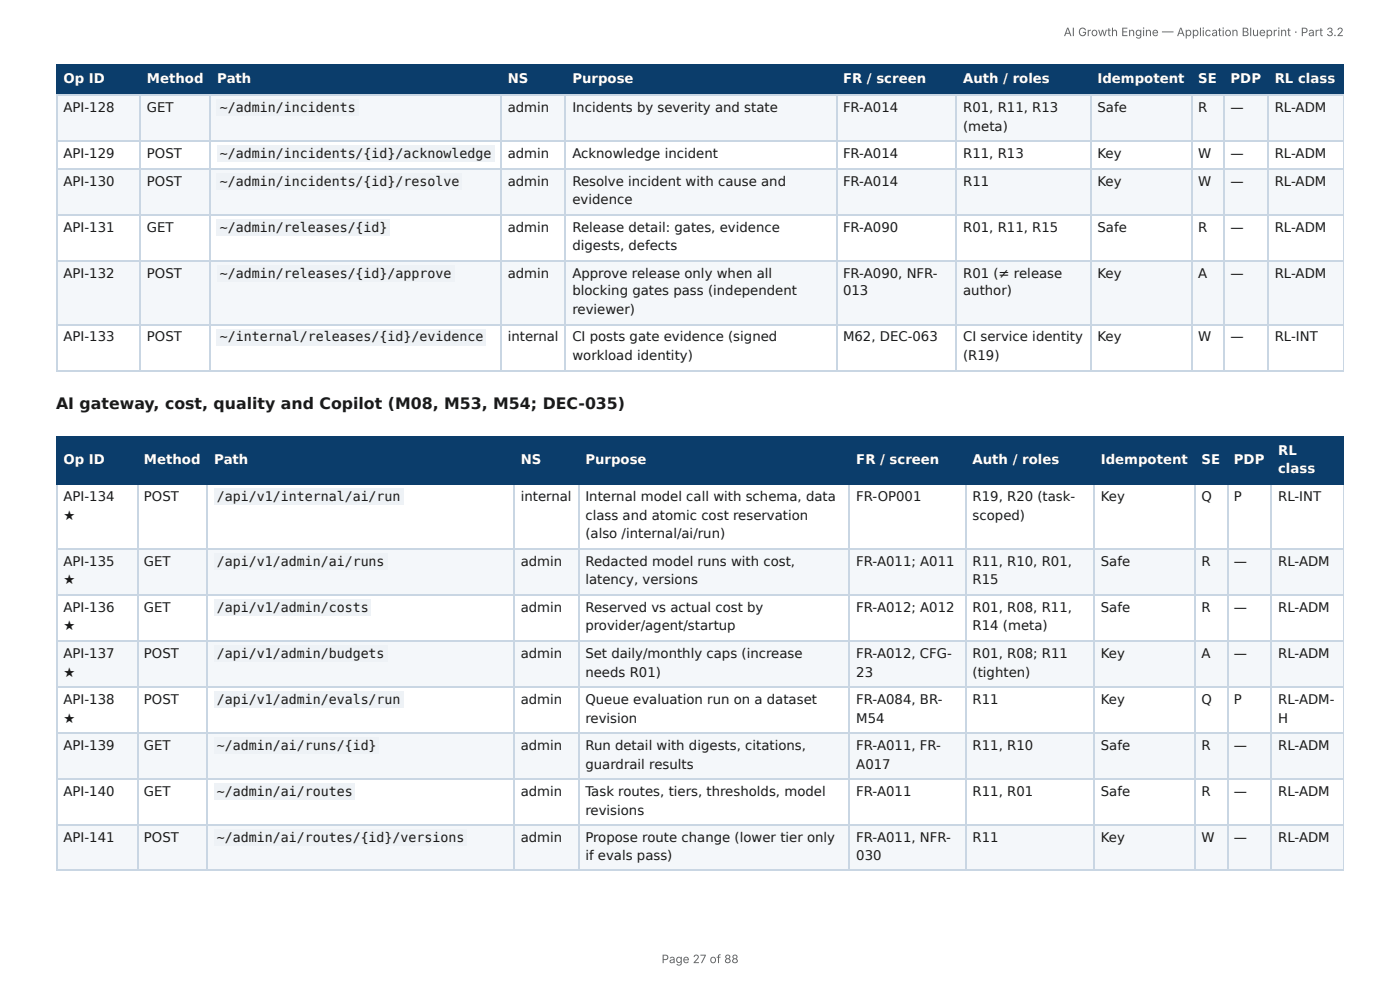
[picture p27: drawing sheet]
<svg xmlns="http://www.w3.org/2000/svg" width="297mm" height="210mm" viewBox="0 0 297 210" stroke-linecap="round" stroke-linejoin="round" font-family="sans-serif">
<defs><g id="words">
<text font-size="3.3" fill="#1a1a1a" x="11.9" y="86.8">AI gateway, cost, quality and Copilot (M08, M53, M54; DEC-035)</text>
<g font-size="2.8" fill="#fff">
<text x="13.5" y="17.7">Op ID</text>
<text x="31.2" y="17.7">Method</text>
<text x="46.2" y="17.7">Path</text>
<text x="107.8" y="17.7">NS</text>
<text x="121.6" y="17.7">Purpose</text>
<text x="179" y="17.7">FR / screen</text>
<text x="204.6" y="17.7">Auth / roles</text>
<text x="233.1" y="17.7">Idempotent</text>
<text x="254.5" y="17.7">SE</text>
<text x="261.4" y="17.7">PDP</text>
<text x="270.8" y="17.7">RL class</text>
<text x="13.5" y="98.4">Op ID</text>
<text x="30.6" y="98.4">Method</text>
<text x="45.5" y="98.4">Path</text>
<text x="110.6" y="98.4">NS</text>
<text x="124.3" y="98.4">Purpose</text>
<text x="181.9" y="98.4">FR / screen</text>
<text x="206.6" y="98.4">Auth / roles</text>
<text x="233.8" y="98.4">Idempotent</text>
<text x="255.2" y="98.4">SE</text>
<text x="262.1" y="98.4">PDP</text>
<text x="271.5" y="96.6">RL</text>
<text x="271.5" y="100.5">class</text>
</g>
<g font-size="2.8" fill="#1a1a1a">
<text x="13.5" y="23.8">API-128</text>
<text x="31.2" y="23.8">GET</text>
<text x="46.7" y="23.8">~/admin/incidents</text>
<text x="107.8" y="23.8">admin</text>
<text x="121.6" y="23.8">Incidents by severity and state</text>
<text x="179" y="23.8">FR-A014</text>
<text x="204.6" y="23.8">R01, R11, R13</text>
<text x="233.1" y="23.8">Safe</text>
<text x="254.5" y="23.8">R</text>
<text x="261.4" y="23.8">—</text>
<text x="270.8" y="23.8">RL-ADM</text>
<text x="204.6" y="27.8">(meta)</text>
<text x="13.5" y="33.6">API-129</text>
<text x="31.2" y="33.6">POST</text>
<text x="46.7" y="33.6">~/admin/incidents/{id}/acknowledge</text>
<text x="107.8" y="33.6">admin</text>
<text x="121.6" y="33.6">Acknowledge incident</text>
<text x="179" y="33.6">FR-A014</text>
<text x="204.6" y="33.6">R11, R13</text>
<text x="233.1" y="33.6">Key</text>
<text x="254.5" y="33.6">W</text>
<text x="261.4" y="33.6">—</text>
<text x="270.8" y="33.6">RL-ADM</text>
<text x="13.5" y="39.4">API-130</text>
<text x="31.2" y="39.4">POST</text>
<text x="46.7" y="39.4">~/admin/incidents/{id}/resolve</text>
<text x="107.8" y="39.4">admin</text>
<text x="121.6" y="39.4">Resolve incident with cause and</text>
<text x="179" y="39.4">FR-A014</text>
<text x="204.6" y="39.4">R11</text>
<text x="233.1" y="39.4">Key</text>
<text x="254.5" y="39.4">W</text>
<text x="261.4" y="39.4">—</text>
<text x="270.8" y="39.4">RL-ADM</text>
<text x="121.6" y="43.4">evidence</text>
<text x="13.5" y="49.2">API-131</text>
<text x="31.2" y="49.2">GET</text>
<text x="46.7" y="49.2">~/admin/releases/{id}</text>
<text x="107.8" y="49.2">admin</text>
<text x="121.6" y="49.2">Release detail: gates, evidence</text>
<text x="121.6" y="53.2">digests, defects</text>
<text x="179" y="49.2">FR-A090</text>
<text x="204.6" y="49.2">R01, R11, R15</text>
<text x="233.1" y="49.2">Safe</text>
<text x="254.5" y="49.2">R</text>
<text x="261.4" y="49.2">—</text>
<text x="270.8" y="49.2">RL-ADM</text>
<text x="13.5" y="59">API-132</text>
<text x="31.2" y="59">POST</text>
<text x="46.7" y="59">~/admin/releases/{id}/approve</text>
<text x="107.8" y="59">admin</text>
<text x="121.6" y="59">Approve release only when all</text>
<text x="179" y="59">FR-A090, NFR-</text>
<text x="204.6" y="59">R01 (≠ release</text>
<text x="233.1" y="59">Key</text>
<text x="254.5" y="59">A</text>
<text x="261.4" y="59">—</text>
<text x="270.8" y="59">RL-ADM</text>
<text x="121.6" y="62.7">blocking gates pass (independent</text>
<text x="179" y="62.7">013</text>
<text x="204.6" y="62.7">author)</text>
<text x="121.6" y="66.7">reviewer)</text>
<text x="13.5" y="72.5">API-133</text>
<text x="31.2" y="72.5">POST</text>
<text x="46.7" y="72.5">~/internal/releases/{id}/evidence</text>
<text x="107.8" y="72.5">internal</text>
<text x="121.6" y="72.5">CI posts gate evidence (signed</text>
<text x="121.6" y="76.5">workload identity)</text>
<text x="179" y="72.5">M62, DEC-063</text>
<text x="204.6" y="72.5">CI service identity</text>
<text x="204.6" y="76.5">(R19)</text>
<text x="233.1" y="72.5">Key</text>
<text x="254.5" y="72.5">W</text>
<text x="261.4" y="72.5">—</text>
<text x="270.8" y="72.5">RL-INT</text>
<text x="13.5" y="106.4">API-134</text>
<text x="30.6" y="106.4">POST</text>
<text x="46" y="106.4">/api/v1/internal/ai/run</text>
<text x="110.6" y="106.4">internal</text>
<text x="124.3" y="106.4">Internal model call with schema, data</text>
<text x="181.9" y="106.4">FR-OP001</text>
<text x="206.6" y="106.4">R19, R20 (task-</text>
<text x="233.8" y="106.4">Key</text>
<text x="255.2" y="106.4">Q</text>
<text x="262.1" y="106.4">P</text>
<text x="271.5" y="106.4">RL-INT</text>
<text x="13.5" y="110.3">★</text>
<text x="124.3" y="110.3">class and atomic cost reservation</text>
<text x="206.6" y="110.3">scoped)</text>
<text x="124.3" y="114.3">(also /internal/ai/run)</text>
<text x="13.5" y="120.1">API-135</text>
<text x="13.5" y="124.1">★</text>
<text x="30.6" y="120.1">GET</text>
<text x="46" y="120.1">/api/v1/admin/ai/runs</text>
<text x="110.6" y="120.1">admin</text>
<text x="124.3" y="120.1">Redacted model runs with cost,</text>
<text x="124.3" y="124.1">latency, versions</text>
<text x="181.9" y="120.1">FR-A011; A011</text>
<text x="206.6" y="120.1">R11, R10, R01,</text>
<text x="206.6" y="124.1">R15</text>
<text x="233.8" y="120.1">Safe</text>
<text x="255.2" y="120.1">R</text>
<text x="262.1" y="120.1">—</text>
<text x="271.5" y="120.1">RL-ADM</text>
<text x="13.5" y="129.9">API-136</text>
<text x="30.6" y="129.9">GET</text>
<text x="46" y="129.9">/api/v1/admin/costs</text>
<text x="110.6" y="129.9">admin</text>
<text x="124.3" y="129.9">Reserved vs actual cost by</text>
<text x="181.9" y="129.9">FR-A012; A012</text>
<text x="206.6" y="129.9">R01, R08, R11,</text>
<text x="233.8" y="129.9">Safe</text>
<text x="255.2" y="129.9">R</text>
<text x="262.1" y="129.9">—</text>
<text x="271.5" y="129.9">RL-ADM</text>
<text x="13.5" y="133.9">★</text>
<text x="124.3" y="133.9">provider/agent/startup</text>
<text x="206.6" y="133.9">R14 (meta)</text>
<text x="13.5" y="139.7">API-137</text>
<text x="13.5" y="143.7">★</text>
<text x="30.6" y="139.7">POST</text>
<text x="46" y="139.7">/api/v1/admin/budgets</text>
<text x="110.6" y="139.7">admin</text>
<text x="124.3" y="139.7">Set daily/monthly caps (increase</text>
<text x="124.3" y="143.7">needs R01)</text>
<text x="181.9" y="139.7">FR-A012, CFG-</text>
<text x="181.9" y="143.7">23</text>
<text x="206.6" y="139.7">R01, R08; R11</text>
<text x="206.6" y="143.7">(tighten)</text>
<text x="233.8" y="139.7">Key</text>
<text x="255.2" y="139.7">A</text>
<text x="262.1" y="139.7">—</text>
<text x="271.5" y="139.7">RL-ADM</text>
<text x="13.5" y="149.5">API-138</text>
<text x="30.6" y="149.5">POST</text>
<text x="46" y="149.5">/api/v1/admin/evals/run</text>
<text x="110.6" y="149.5">admin</text>
<text x="124.3" y="149.5">Queue evaluation run on a dataset</text>
<text x="181.9" y="149.5">FR-A084, BR-</text>
<text x="206.6" y="149.5">R11</text>
<text x="233.8" y="149.5">Key</text>
<text x="255.2" y="149.5">Q</text>
<text x="262.1" y="149.5">P</text>
<text x="271.5" y="149.5">RL-ADM-</text>
<text x="13.5" y="153.5">★</text>
<text x="124.3" y="153.5">revision</text>
<text x="181.9" y="153.5">M54</text>
<text x="271.5" y="153.5">H</text>
<text x="13.5" y="159.3">API-139</text>
<text x="30.6" y="159.3">GET</text>
<text x="46" y="159.3">~/admin/ai/runs/{id}</text>
<text x="110.6" y="159.3">admin</text>
<text x="124.3" y="159.3">Run detail with digests, citations,</text>
<text x="181.9" y="159.3">FR-A011, FR-</text>
<text x="206.6" y="159.3">R11, R10</text>
<text x="233.8" y="159.3">Safe</text>
<text x="255.2" y="159.3">R</text>
<text x="262.1" y="159.3">—</text>
<text x="271.5" y="159.3">RL-ADM</text>
<text x="124.3" y="163.2">guardrail results</text>
<text x="181.9" y="163.2">A017</text>
<text x="13.5" y="169.1">API-140</text>
<text x="30.6" y="169.1">GET</text>
<text x="46" y="169.1">~/admin/ai/routes</text>
<text x="110.6" y="169.1">admin</text>
<text x="124.3" y="169.1">Task routes, tiers, thresholds, model</text>
<text x="124.3" y="173">revisions</text>
<text x="181.9" y="169.1">FR-A011</text>
<text x="206.6" y="169.1">R11, R01</text>
<text x="233.8" y="169.1">Safe</text>
<text x="255.2" y="169.1">R</text>
<text x="262.1" y="169.1">—</text>
<text x="271.5" y="169.1">RL-ADM</text>
<text x="13.5" y="178.9">API-141</text>
<text x="30.6" y="178.9">POST</text>
<text x="46" y="178.9">~/admin/ai/routes/{id}/versions</text>
<text x="110.6" y="178.9">admin</text>
<text x="124.3" y="178.9">Propose route change (lower tier only</text>
<text x="181.9" y="178.9">FR-A011, NFR-</text>
<text x="206.6" y="178.9">R11</text>
<text x="233.8" y="178.9">Key</text>
<text x="255.2" y="178.9">W</text>
<text x="262.1" y="178.9">—</text>
<text x="271.5" y="178.9">RL-ADM</text>
<text x="124.3" y="182.6">if evals pass)</text>
<text x="181.9" y="182.6">030</text>
</g>
<g font-size="2.5" fill="#666">
<text x="225.9" y="7.7">AI Growth Engine — Application Blueprint · Part 3.2</text>
<text x="140.5" y="204.5">Page 27 of 88</text>
</g>
</g></defs>
<g fill="#0b3d6b">
<path d="M12.2 14h17.4v6.1h-17.4z"/>
<path d="M29.6 14h15.1v6.1h-15.1z"/>
<path d="M44.7 14h61.7v6.1h-61.7z"/>
<path d="M106.4 14h13.7v6.1h-13.7z"/>
<path d="M120.1 14h57.4v6.1h-57.4z"/>
<path d="M177.5 14h25.7v6.1h-25.7z"/>
<path d="M203.2 14h28.6v6.1h-28.6z"/>
<path d="M231.8 14h21.1v6.1h-21.1z"/>
<path d="M252.9 14h6.9v6.1h-6.9z"/>
<path d="M259.8 14h9.5v6.1h-9.5z"/>
<path d="M269.3 14h16.1v6.1h-16.1z"/>
</g>
<g fill="#f4f7fa">
<path d="M12.2 20.1h17.4v9.8h-17.4z"/>
<path d="M29.6 20.1h15.1v9.8h-15.1z"/>
<path d="M44.7 20.1h61.7v9.8h-61.7z"/>
<path d="M106.4 20.1h13.7v9.8h-13.7z"/>
<path d="M120.1 20.1h57.4v9.8h-57.4z"/>
<path d="M177.5 20.1h25.7v9.8h-25.7z"/>
<path d="M203.2 20.1h28.6v9.8h-28.6z"/>
<path d="M231.8 20.1h21.1v9.8h-21.1z"/>
<path d="M252.9 20.1h6.9v9.8h-6.9z"/>
<path d="M259.8 20.1h9.5v9.8h-9.5z"/>
<path d="M269.3 20.1h16.1v9.8h-16.1z"/>
<path d="M12.2 35.7h17.4v9.8h-17.4z"/>
<path d="M29.6 35.7h15.1v9.8h-15.1z"/>
<path d="M44.7 35.7h61.7v9.8h-61.7z"/>
<path d="M106.4 35.7h13.7v9.8h-13.7z"/>
<path d="M120.1 35.7h57.4v9.8h-57.4z"/>
<path d="M177.5 35.7h25.7v9.8h-25.7z"/>
<path d="M203.2 35.7h28.6v9.8h-28.6z"/>
<path d="M231.8 35.7h21.1v9.8h-21.1z"/>
<path d="M252.9 35.7h6.9v9.8h-6.9z"/>
<path d="M259.8 35.7h9.5v9.8h-9.5z"/>
<path d="M269.3 35.7h16.1v9.8h-16.1z"/>
<path d="M12.2 55.3h17.4v13.8h-17.4z"/>
<path d="M29.6 55.3h15.1v13.8h-15.1z"/>
<path d="M44.7 55.3h61.7v13.8h-61.7z"/>
<path d="M106.4 55.3h13.7v13.8h-13.7z"/>
<path d="M120.1 55.3h57.4v13.8h-57.4z"/>
<path d="M177.5 55.3h25.7v13.8h-25.7z"/>
<path d="M203.2 55.3h28.6v13.8h-28.6z"/>
<path d="M231.8 55.3h21.1v13.8h-21.1z"/>
<path d="M252.9 55.3h6.9v13.8h-6.9z"/>
<path d="M259.8 55.3h9.5v13.8h-9.5z"/>
<path d="M269.3 55.3h16.1v13.8h-16.1z"/>
</g>
<g fill="none" stroke="#0b3d6b" stroke-width=".26">
<path d="M11.9 13.9h273.5M12 13.8v6.6M29.8 13.8v6.6M44.6 13.8v6.6M106.5 13.8v6.6M120 13.8v6.6M177.7 13.8v6.6M203.1 13.8v6.6M231.6 13.8v6.6M253.1 13.8v6.6M260 13.8v6.6M269.2 13.8v6.6"/>
<path d="M11.9 20.2h273.5"/>
</g>
<path d="M285.3 13.8v6.6" fill="none" stroke="#0b3d6b" stroke-width=".21"/>
<g fill="none" stroke="#c9d6e3" stroke-width=".26">
<path d="M11.9 20.2h273.5M11.9 30h273.5M11.9 35.9h273.5M12 20.4v58.4M29.8 20.4v58.4M44.6 20.4v58.4M106.5 20.4v58.4M120 20.4v58.4M177.7 20.4v58.4M203.1 20.4v58.4M231.6 20.4v58.4M253.1 20.4v58.4"/>
<path d="M260 20.4v58.4M269.2 20.4v58.4M11.9 45.6h273.5M11.9 55.4h273.5M11.9 68.9h273.5M11.9 78.7h273.5"/>
</g>
<path d="M285.3 20.4v58.4" fill="none" stroke="#c9d6e3" stroke-width=".21"/>
<g fill="#0b3d6b">
<path d="M12.2 92.6h16.9v10.3h-16.9z"/>
<path d="M29.1 92.6h15.1v10.3h-15.1z"/>
<path d="M44.2 92.6h65.1v10.3h-65.1z"/>
<path d="M109.3 92.6h13.5v10.3h-13.5z"/>
<path d="M122.8 92.6h57.6v10.3h-57.6z"/>
<path d="M180.4 92.6h24.7v10.3h-24.7z"/>
<path d="M205.1 92.6h27.2v10.3h-27.2z"/>
<path d="M232.3 92.6h21.4v10.3h-21.4z"/>
<path d="M253.7 92.6h6.9v10.3h-6.9z"/>
<path d="M260.6 92.6h9.5v10.3h-9.5z"/>
<path d="M270.1 92.6h15.3v10.3h-15.3z"/>
</g>
<g fill="#f4f7fa">
<path d="M12.2 116.7h16.9v9.8h-16.9z"/>
<path d="M29.1 116.7h15.1v9.8h-15.1z"/>
<path d="M44.2 116.7h65.1v9.8h-65.1z"/>
<path d="M109.3 116.7h13.5v9.8h-13.5z"/>
<path d="M122.8 116.7h57.6v9.8h-57.6z"/>
<path d="M180.4 116.7h24.7v9.8h-24.7z"/>
<path d="M205.1 116.7h27.2v9.8h-27.2z"/>
<path d="M232.3 116.7h21.4v9.8h-21.4z"/>
<path d="M253.7 116.7h6.9v9.8h-6.9z"/>
<path d="M260.6 116.7h9.5v9.8h-9.5z"/>
<path d="M270.1 116.7h15.3v9.8h-15.3z"/>
<path d="M12.2 136.3h16.9v9.5h-16.9z"/>
<path d="M29.1 136.3h15.1v9.5h-15.1z"/>
<path d="M44.2 136.3h65.1v9.5h-65.1z"/>
<path d="M109.3 136.3h13.5v9.5h-13.5z"/>
<path d="M122.8 136.3h57.6v9.5h-57.6z"/>
<path d="M180.4 136.3h24.7v9.5h-24.7z"/>
<path d="M205.1 136.3h27.2v9.5h-27.2z"/>
<path d="M232.3 136.3h21.4v9.5h-21.4z"/>
<path d="M253.7 136.3h6.9v9.5h-6.9z"/>
<path d="M260.6 136.3h9.5v9.5h-9.5z"/>
<path d="M270.1 136.3h15.3v9.5h-15.3z"/>
<path d="M12.2 155.6h16.9v9.8h-16.9z"/>
<path d="M29.1 155.6h15.1v9.8h-15.1z"/>
<path d="M44.2 155.6h65.1v9.8h-65.1z"/>
<path d="M109.3 155.6h13.5v9.8h-13.5z"/>
<path d="M122.8 155.6h57.6v9.8h-57.6z"/>
<path d="M180.4 155.6h24.7v9.8h-24.7z"/>
<path d="M205.1 155.6h27.2v9.8h-27.2z"/>
<path d="M232.3 155.6h21.4v9.8h-21.4z"/>
<path d="M253.7 155.6h6.9v9.8h-6.9z"/>
<path d="M260.6 155.6h9.5v9.8h-9.5z"/>
<path d="M270.1 155.6h15.3v9.8h-15.3z"/>
<path d="M12.2 175.2h16.9v9.7h-16.9z"/>
<path d="M29.1 175.2h15.1v9.7h-15.1z"/>
<path d="M44.2 175.2h65.1v9.7h-65.1z"/>
<path d="M109.3 175.2h13.5v9.7h-13.5z"/>
<path d="M122.8 175.2h57.6v9.7h-57.6z"/>
<path d="M180.4 175.2h24.7v9.7h-24.7z"/>
<path d="M205.1 175.2h27.2v9.7h-27.2z"/>
<path d="M232.3 175.2h21.4v9.7h-21.4z"/>
<path d="M253.7 175.2h6.9v9.7h-6.9z"/>
<path d="M260.6 175.2h9.5v9.7h-9.5z"/>
<path d="M270.1 175.2h15.3v9.7h-15.3z"/>
</g>
<g fill="none" stroke="#0b3d6b" stroke-width=".26">
<path d="M11.9 92.7h273.5M12 92.6v10.3M29.2 92.6v10.3M44.1 92.6v10.3M109.1 92.6v10.3M122.9 92.6v10.3M180.3 92.6v10.3M205.2 92.6v10.3M232.4 92.6v10.3M253.9 92.6v10.3M260.7 92.6v10.3M270 92.6v10.3"/>
<path d="M11.9 102.8h273.5"/>
</g>
<path d="M285.3 92.6v10.3" fill="none" stroke="#0b3d6b" stroke-width=".21"/>
<g fill="none" stroke="#c9d6e3" stroke-width=".26">
<path d="M11.9 116.5h273.5M12 102.9v82M29.2 102.9v82M44.1 102.9v82M109.1 102.9v82M122.9 102.9v82M180.3 102.9v82M205.2 102.9v82M232.4 102.9v82M253.9 102.9v82M260.7 102.9v82M270 102.9v82"/>
<path d="M11.9 126.3h273.5M11.9 136.1h273.5M11.9 145.9h273.5M11.9 155.7h273.5M11.9 165.5h273.5M11.9 175.3h273.5M11.9 184.8h273.5"/>
</g>
<path d="M285.3 102.9v82" fill="none" stroke="#c9d6e3" stroke-width=".21"/>
<g fill="#eef2f6">
<path d="M46 21.2h30.2v3.4h-30.2z"/>
<path d="M46 31h59v3.4h-59z"/>
<path d="M46 36.8h52.2v3.4h-52.2z"/>
<path d="M46 46.6h36.8v3.4h-36.8z"/>
<path d="M46 56.4h50.6v3.4h-50.6z"/>
<path d="M46 69.9h57.2v3.4h-57.2z"/>
<path d="M45.5 103.7h40.2v3.5h-40.2z"/>
<path d="M45.5 117.5h36.8v3.4h-36.8z"/>
<path d="M45.5 127.3h33.3v3.4h-33.3z"/>
<path d="M45.5 137.1h36.8v3.4h-36.8z"/>
<path d="M45.5 146.8h40.2v3.5h-40.2z"/>
<path d="M45.5 156.6h34.9v3.5h-34.9z"/>
<path d="M45.5 166.4h29.9v3.5h-29.9z"/>
<path d="M45.5 176.2h53.7v3.5h-53.7z"/>
</g>
<use href="#words"/>
</svg>
